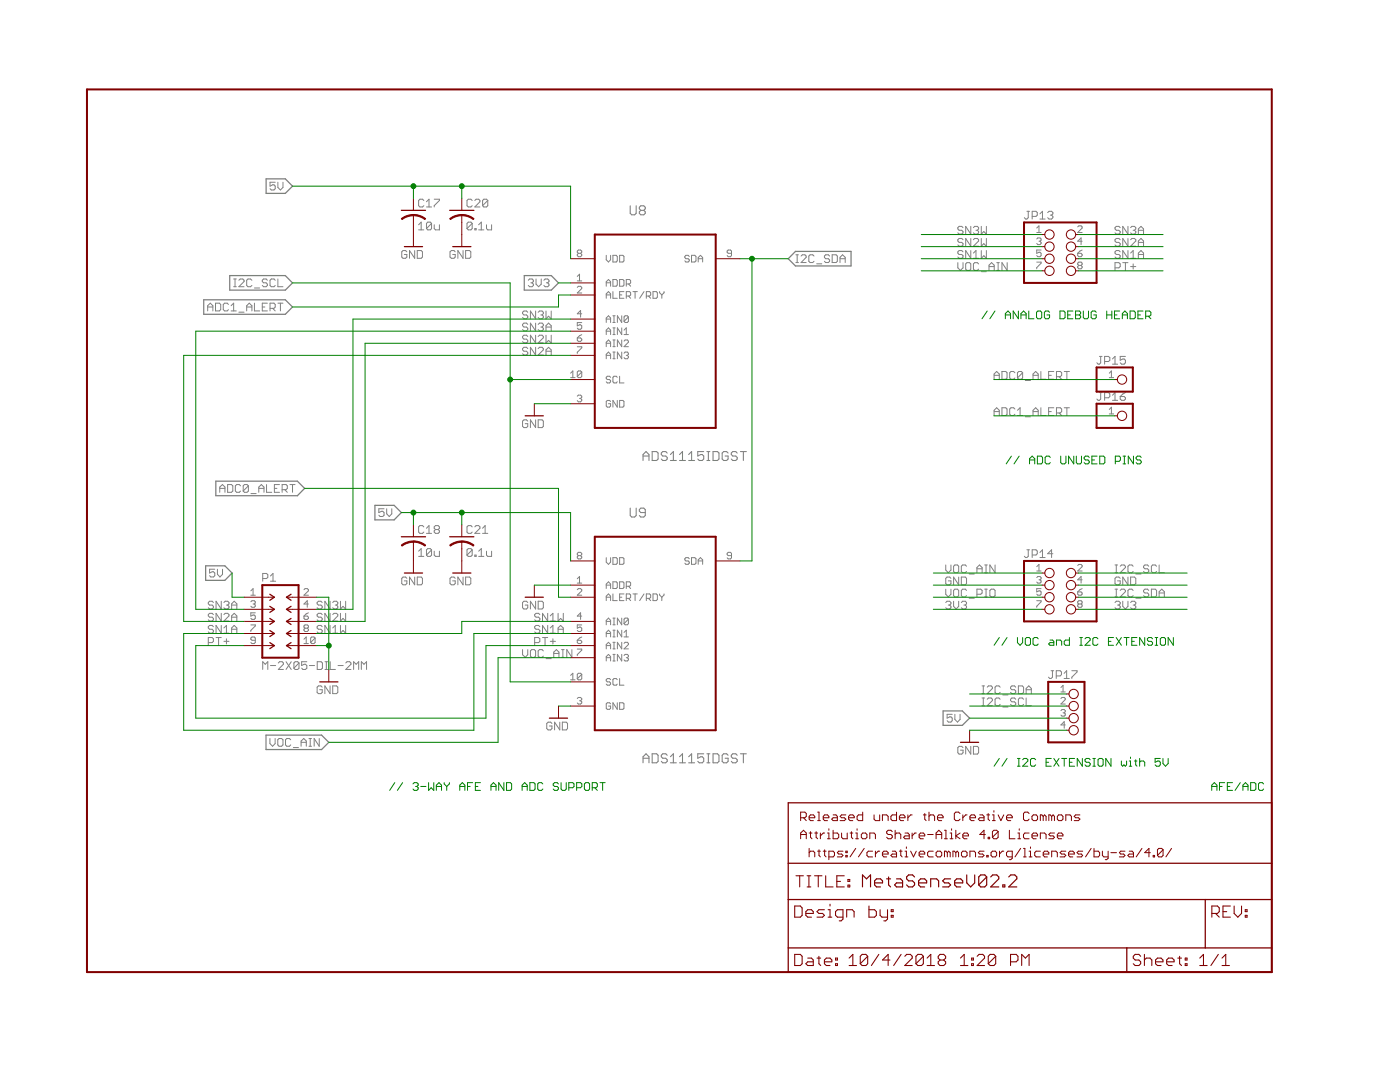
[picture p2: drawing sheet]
<svg xmlns="http://www.w3.org/2000/svg" width="279mm" height="216mm" viewBox="0 0 279 216" stroke-linecap="round" stroke-linejoin="round" font-family="sans-serif">
<g fill="none" stroke="#808080" stroke-width=".21">
<path d="M125.8 41.1v1.5l.3 .3h.6l.3-.3v-1.5M127.9 42l-.3 .3v.3l.3 .3h.6l.3-.3v-.3l-.3-.3M127.9 42l-.3-.3v-.3l.3-.3h.6l.3 .3v.3l-.3 .3M127.9 42h.6M128.3 91.9v-1.2l.6-.6 .6 .6v1.2M128.3 91h1.2M130.2 90.1h.8l.3 .3v1.2l-.3 .3h-.8zM133.2 90.4l-.3-.3h-.6l-.3 .3v.3l.3 .3h.6l.3 .3v.3l-.3 .3h-.6l-.3-.3M133.8 91.9h1.2M133.8 90.7l.6-.6v1.8M135.6 91.9h1.2M135.6 90.7l.6-.6v1.8"/>
<path d="M137.4 91.9h1.2M137.4 90.7l.6-.6v1.8M140.4 90.1h-1.1v.9l.5-.3h.3l.3 .3v.6l-.3 .3h-.5l-.3-.3M141.1 91.9h.6M141.1 90.1h.6M141.4 90.1v1.8M142.3 90.1h.9l.3 .3v1.2l-.3 .3h-.9zM145.3 90.4l-.3-.3h-.6l-.3 .3v1.2l.3 .3h.6l.3-.3v-.6h-.6M147.1 90.4l-.3-.3h-.6l-.3 .3v.3l.3 .3h.6l.3 .3v.3l-.3 .3h-.6l-.3-.3M147.8 90.1h1.1M148.4 90.1v1.8M125.8 101.4v1.5l.3 .3h.6l.3-.3v-1.5"/>
<path d="M128.8 102.3h-.9l-.3-.3v-.3l.3-.3h.6l.3 .3v1.2l-.3 .3h-.6l-.3-.3M128.3 152.2v-1.2l.6-.6 .6 .6v1.2M128.3 151.3h1.2M130.2 150.4h.8l.3 .3v1.2l-.3 .3h-.8zM133.2 150.7l-.3-.3h-.6l-.3 .3v.3l.3 .3h.6l.3 .3v.3l-.3 .3h-.6l-.3-.3M133.8 151l.6-.6v1.8M133.8 152.2h1.2M135.6 151l.6-.6v1.8M135.6 152.2h1.2M137.4 151l.6-.6v1.8M137.4 152.2h1.2M140.4 150.4h-1.1v.9l.5-.3h.3l.3 .3v.6l-.3 .3h-.5l-.3-.3"/>
<path d="M141.1 152.2h.6M141.1 150.4h.6M141.4 150.4v1.8M142.3 150.4h.9l.3 .3v1.2l-.3 .3h-.9zM145.3 150.7l-.3-.3h-.6l-.3 .3v1.2l.3 .3h.6l.3-.3v-.6h-.6M147.1 150.7l-.3-.3h-.6l-.3 .3v.3l.3 .3h.6l.3 .3v.3l-.3 .3h-.6l-.3-.3M147.8 150.4h1.1M148.4 150.4v1.8"/>
</g>
<g fill="none" stroke="#808080" stroke-width=".2">
<path d="M54.9 36.4h-1v.7l.5-.2h.3l.2 .2v.6l-.2 .2h-.6l-.2-.2M55.5 36.4v1l.5 .5 .5-.5v-1M86.7 39.8h1v.2l-1 1v.3M46.6 57.2h.6M46.6 55.7h.6M46.9 55.7v1.5M47.7 55.9l.2-.2h.6l.2 .2v.3l-1 1h1M50.3 55.9l-.3-.2h-.5l-.3 .2v1.1l.3 .2h.5l.3-.2M50.8 57.5h1M53.4 55.9l-.3-.2h-.5l-.3 .2v.3l.3 .2h.5l.3 .3v.3l-.3 .2h-.5l-.3-.2M54.9 55.9l-.2-.2h-.6l-.2 .2v1.1l.2 .2h.6l.2-.2M55.5 55.7v1.5h1"/>
<path d="M81.2 50.2l-.3-.2h-.5l-.2 .2v1.1l.2 .2h.5l.3-.2v-.5h-.5M82.8 50v1.5l-1.1-1.5v1.5M83.3 50h.8l.2 .2v1.1l-.2 .2h-.8zM83.5 44.9l.6-.6v1.6M83.5 45.9h1.1M84.6 40l-.3-.2h-.5l-.3 .2v1l.3 .3h.5l.3-.3M85.1 40.3l.5-.5v1.5M85.1 41.3h1M86.1 44.6l-.2-.3h-.5l-.3 .3v1M86.1 44.6v1l-.2 .3h-.5l-.3-.3M86.1 44.6l-1 1M86.7 44.9v.7l.2 .3h.8v-1"/>
<path d="M90.8 50.2l-.2-.2h-.5l-.3 .2v1.1l.3 .2h.5l.2-.2v-.5h-.5M92.4 50v1.5l-1-1.5v1.5M92.9 50h.8l.3 .2v1.1l-.3 .2h-.8zM94.2 40l-.2-.2h-.5l-.3 .2v1l.3 .3h.5l.2-.3M94.2 44.6l-.2-.3h-.5l-.3 .3v1M94.2 44.6v1l-.2 .3h-.5l-.3-.3M94.2 44.6l-1 1M94.8 45.6h.2v.3h-.2zM94.8 40l.2-.2h.5l.3 .2v.3l-1 1h1M95.5 44.9l.6-.6v1.6M95.5 45.9h1.1M97.1 44.9v.7l.2 .3h.8v-1"/>
<path d="M97.3 40l-.2-.2h-.5l-.3 .2v1M97.3 40v1l-.2 .3h-.5l-.3-.3M97.3 40l-1 1M105.4 55.9l.3-.2h.5l.2 .2v.3l-.2 .2M105.9 56.4h.3M106.2 56.4l.2 .3v.3l-.2 .2h-.5l-.3-.2M107 55.7v1l.5 .5 .5-.5v-1M108.5 55.9l.3-.2h.5l.3 .2v.3l-.3 .2M109.1 56.4h.2M109.3 56.4l.3 .3v.3l-.3 .2h-.5l-.3-.2M115.2 57.3l.2-.2h.5l.2 .2v.3l-.9 .9h.9M115.2 55.2l.5-.5v1.3"/>
<path d="M115.2 56h.9M115.4 50.5l-.2-.2v-.2l.2-.2h.5l.2 .2v.2l-.2 .2M115.4 50.5l-.2 .3 .2 .4h.5l.2-.2-.2-.5M115.4 50.5h.5M121 50.9v.9l.4 .5 .5-.5v-.9M121 57.1v-.9l.4-.4 .5 .4v.9M121 59.5v-.9l.4-.4 .5 .4v.9M121 56.4h.9M121 58.8h.9M122.3 50.9h.7l.2 .3v.8l-.2 .3h-.7zM122.3 55.8h.7l.2 .2v.9l-.2 .2h-.7zM122.3 58.2v1.3h.9"/>
<path d="M123.7 50.9h.6l.2 .3v.8l-.2 .3h-.6zM123.7 55.8h.6l.2 .2v.9l-.2 .2h-.6zM123.7 58.8h.4M124.5 58.2h-.8v1.3h.8M125 56.7h.6l.3-.3v-.4l-.3-.2h-.6v1.3M125 59.1h.6l.3-.3v-.4l-.3-.2h-.6v1.3M125.4 56.7l.5 .4M125.4 59.1l.5 .4M126.3 58.2h.9M126.7 58.2v1.3M128.5 58.2l-.8 1.3M129 59.1h.6l.3-.3v-.4l-.3-.2h-.6v1.3"/>
<path d="M129.4 59.1l.5 .4M130.3 58.2h.7l.2 .2v.9l-.2 .2h-.7zM131.6 58.2v.2l.5 .4M132.1 58.8v.7M132.5 58.2v.2l-.4 .4M137.6 51.2l-.3-.3h-.4l-.2 .5 .2 .2h.4l.3 .2v.2l-.3 .3h-.4l-.2-.3M138 50.9h.7l.2 .3v.8l-.2 .3h-.7zM139.3 51.6h.9M139.3 52.3v-.9l.5-.5 .4 .5v.9M146 50.5h-.7l-.2-.2v-.2l.2-.2h.5l.2 .2v.9l-.2 .2h-.5l-.2-.2M158.8 52.4h.5M158.8 50.8h.5"/>
<path d="M159.1 50.8v1.6M159.9 51.1l.2-.3h.5l.3 .3v.3l-1 1h1M162.5 51.1l-.3-.3h-.5l-.3 .3v1l.3 .3h.5l.3-.3M163 52.6h1M165.6 51.1l-.3-.3h-.5l-.3 .3v.3l.3 .2h.5l.3 .3v.2l-.3 .3h-.5l-.3-.3M166.1 50.8h.8l.2 .3v1l-.2 .3h-.8zM167.6 51.6h1.1M167.6 52.4v-1l.5-.6 .6 .6v1M191.2 52.4v1l.5 .6 .5-.6v-1M192.2 50.2l-.3-.2h-.5l-.2 .2v.3l.2 .3h.5l.3 .2v.3l-.3 .2h-.5l-.2-.2M192.2 45.4l-.3-.2h-.5l-.2 .2v.3l.2 .3h.5l.3 .2v.3l-.3 .2h-.5l-.2-.2M192.2 47.8l-.3-.2h-.5l-.2 .2v.3l.2 .3h.5l.3 .2v.3l-.3 .2h-.5l-.2-.2"/>
<path d="M193 52.4h.5l.2 .3v1l-.2 .3h-.5l-.3-.3v-1zM193.7 45.2v1.5l-1-1.5v1.5M193.7 47.6v1.5l-1-1.5v1.5M193.7 50v1.5l-1-1.5v1.5M194.3 51.5h1M194.3 45.4l.2-.2h.6l.2 .2v.3l-.2 .3M194.3 47.8l.2-.2h.6l.2 .2v.3l-1 1h1M194.3 50.5l.5-.5v1.5M194.8 46h.3M195.1 46l.2 .2v.3l-.2 .2h-.6l-.2-.2M195.3 52.7l-.2-.3h-.6l-.2 .3v1l.2 .3h.6l.2-.3M195.8 45.2v1.5l.5-.5 .5 .5v-1.5"/>
<path d="M195.8 47.6v1.5l.5-.5 .5 .5v-1.5M195.8 50v1.5l.5-.5 .5 .5v-1.5M195.8 54.2h1M197.4 53.2h1M197.4 54v-1.1l.5-.5 .5 .5v1.1M198.9 52.4h.6M198.9 54h.6M199.2 52.4v1.6M201 52.4v1.6l-1-1.6v1.6M204.9 42.2h.6M205.2 42.2v1.2l-.3 .3h-.2l-.3-.3M206 43.2h.8l.2-.3v-.5l-.2-.2h-.8v1.5"/>
<path d="M206.9 52.3h.9v.2l-.9 .9v.2M206.9 47.7l.2-.2h.5l.2 .2v.2l-.2 .2M206.9 45.5l.4-.4v1.3M206.9 46.4h.9M207.3 48.1h.3M207.5 43.7h1.1M207.5 42.7l.5-.5v1.5M207.6 48.1l.2 .3-.2 .4h-.5l-.2-.2M207.8 49.9h-.9v.6l.4-.2 .5 .2v.5l-.2 .2h-.5l-.2-.2M209.1 42.4l.3-.2h.5l.2 .2v.3l-.2 .2M209.6 42.9h.3M209.9 42.9l.2 .3v.2l-.2 .3h-.5l-.3-.3"/>
<path d="M215.1 50.5h.7l.2 .5-.2 .2h-.5l-.2-.2zM215.1 45.3l.2-.2h.5l.2 .2v.2l-.9 .9h.9M215.3 53l-.2-.3v-.2l.2-.2h.5l.2 .2v.2l-.2 .3M215.3 53l-.2 .2 .2 .4h.5l.2-.2-.2-.4M215.3 53h.5M216 48.1h-.9l.7-.6v1.3M216 49.9l-.9 .6M222.5 53.4h.8l.3-.2v-.5l-.3-.3h-.8v1.6M223.6 50.2l-.3-.2h-.5l-.3 .2v.3l.3 .3h.5l.3 .2v.3l-.3 .2h-.5l-.3-.2M223.6 45.4l-.3-.2h-.5l-.3 .2v.3l.3 .3h.5l.3 .2v.3l-.3 .2h-.5l-.3-.2M223.6 47.8l-.3-.2h-.5l-.3 .2v.3l.3 .3h.5l.3 .2v.3l-.3 .2h-.5l-.3-.2M224.1 52.4h1"/>
<path d="M224.6 52.4v1.6M225.1 45.2v1.5l-1-1.5v1.5M225.1 47.6v1.5l-1-1.5v1.5M225.1 50v1.5l-1-1.5v1.5M225.6 51.5h1.1M225.6 45.4l.3-.2h.5l.3 .2v.3l-.3 .3M225.6 47.8l.3-.2h.5l.3 .2v.3l-1.1 1h1.1M225.6 53.2h1.1M225.6 50.5l.5-.5v1.5M226.1 52.7v1M226.1 46h.3M226.4 46l.3 .2v.3l-.3 .2h-.5l-.3-.2"/>
<path d="M227.2 50.8h1M227.2 46.7v-1l.5-.5 .5 .5v1M227.2 49.1v-1l.5-.5 .5 .5v1M227.2 51.5v-1l.5-.5 .5 .5v1M227.2 46h1M227.2 48.4h1M41.4 62v-1l.6-.5 .5 .5v1M41.4 61.3h1.1M43 60.5h.8l.2 .2v1.1l-.2 .2h-.8zM45.6 60.7l-.3-.2h-.5l-.2 .2v1.1l.2 .2h.5l.3-.2M46.1 62h1.1M46.1 61l.5-.5v1.5"/>
<path d="M47.7 62.3h1M49.2 62v-1l.5-.5 .6 .5v1M49.2 61.3h1.1M50.8 60.5v1.5h1M52.3 61.3h.6M53.4 60.5h-1.1v1.5h1.1M53.9 61.5h.8l.2-.2v-.6l-.2-.2h-.8v1.5M54.4 61.5l.5 .5M55.5 60.5h1M56 60.5v1.5M105.3 62.3l-.2-.2h-.5l-.3 .2v.3l.3 .2h.5l.2 .3v.3l-.2 .2h-.5l-.3-.2M105.3 64.7l-.2-.2h-.5l-.3 .2v.3l.3 .3h.5l.2 .2v.3l-.2 .2h-.5l-.3-.2"/>
<path d="M105.3 67.1l-.2-.2h-.5l-.3 .2v.3l.3 .3h.5l.2 .2v.3l-.2 .2h-.5l-.3-.2M105.3 69.6l-.2-.3h-.5l-.3 .3v.2l.3 .3h.5l.2 .2v.3l-.2 .2h-.5l-.3-.2M106.9 62.1v1.5l-1-1.5v1.5M106.9 64.5v1.5l-1-1.5v1.5M106.9 66.9v1.5l-1-1.5v1.5M106.9 69.3v1.5l-1-1.5v1.5M107.4 62.3l.3-.2h.5l.2 .2v.3l-.2 .2M107.4 64.7l.3-.2h.5l.2 .2v.3l-.2 .3M107.4 67.1l.3-.2h.5l.2 .2v.3l-1 1h1M107.4 69.6l.3-.3h.5l.2 .3v.2l-1 1h1M107.9 65.3h.3M107.9 62.8h.3"/>
<path d="M108.2 62.8l.2 .3v.3l-.2 .2h-.5l-.3-.2M108.2 65.3l.2 .2v.3l-.2 .2h-.5l-.3-.2M109 62.1v1.5l.5-.5 .5 .5v-1.5M109 65.3h1M109 66v-1l.5-.5 .5 .5v1M109 66.9v1.5l.5-.5 .5 .5v-1.5M109 70.8v-1l.5-.5 .5 .5v1M109 70.1h1M113.9 74.5l.4-.5v1.4M113.9 75.4h.9M115.2 69.2h.9v.2l-.9 .9v.2M115.2 67.4h.7l.2 .5-.2 .2h-.5l-.2-.2z"/>
<path d="M115.2 79.1l.2-.3h.5l.2 .3v.2l-.2 .2M115.7 79.5h.2M115.9 79.5l.2 .2-.2 .5h-.5l-.2-.3M116.1 74.2l-.9 .9M116.1 64.4h-.9v.6l.5-.2 .4 .2v.5l-.2 .2h-.5l-.2-.2M116.1 74.2v.9l-.2 .3h-.5l-.2-.3M116.1 74.2l-.2-.2h-.5l-.2 .2v.9M116.1 62.6h-.9l.7-.6v1.3M116.1 66.8l-.9 .6M121 64.3v-.8l.4-.5 .5 .5v.8M121 66.8v-.9l.4-.5 .5 .5v.9M121 69.2v-.9l.4-.5 .5 .5v.9"/>
<path d="M121 71.6v-.9l.4-.4 .5 .4v.9M121 63.7h.9M121 66.1h.9M121 68.5h.9M121 70.9h.9M121.9 75.3l-.3-.2h-.4l-.2 .2v.2l.2 .2h.4l.3 .3-.3 .4h-.4l-.2-.2M122.3 64.3h.5M122.3 63h.5M122.3 66.8h.5M122.3 65.4h.5M122.3 69.2h.5M122.3 67.8h.5"/>
<path d="M122.3 71.6h.5M122.3 70.3h.5M122.5 63v1.3M122.5 65.4v1.4M122.5 67.8v1.4M122.5 70.3v1.3M123.2 75.3l-.2-.2h-.5l-.2 .2v.9l.2 .2h.5l.2-.2M123.2 79.9v1.3l-.9-1.3v1.3M123.7 75.1v1.3h.8M123.7 79.9h.6l.2 .2v.9l-.2 .2h-.6zM124.1 63v1.3l-.9-1.3v1.3M124.1 65.4v1.4l-.9-1.4v1.4"/>
<path d="M124.1 67.8v1.4l-.9-1.4v1.4M124.1 70.3v1.3l-.9-1.3v1.3M124.5 65.9l.5-.5v1.4M124.5 68.1l.3-.3h.4l.2 .3v.2l-.9 .9h.9M124.5 70.5l.3-.2h.4l.2 .2-.2 .4M124.5 66.8h.9M125 70.9h.2M125.2 70.9l.2 .2-.2 .5h-.4l-.3-.2M125.4 63.2l-.2-.2h-.4l-.3 .2v.9M125.4 63.2v.9l-.2 .2h-.4l-.3-.2M125.4 63.2l-.9 .9M198.4 75.7v-1.1l.5-.5 .5 .5v1.1"/>
<path d="M198.4 74.9h1M200 74.1h.7l.3 .3v1l-.3 .3h-.7zM202.5 74.4l-.2-.3h-.5l-.3 .3v1l.3 .3h.5l.2-.3M204.1 74.4v1l-.3 .3h-.5l-.2-.3M204.1 74.4l-.3-.3h-.5l-.2 .3v1M204.1 74.4l-1 1M204.6 75.9h1.1M206.2 74.9h1M206.2 75.7v-1.1l.5-.5 .5 .5v1.1M207.7 74.1v1.6h1.1M209.3 74.9h.5M210.3 74.1h-1v1.6h1"/>
<path d="M210.8 75.2h.8l.3-.3v-.5l-.3-.3h-.8v1.6M211.3 75.2l.6 .5M212.4 74.1h1M212.9 74.1v1.6M219.4 71.1h.5M219.4 78.3h.5M219.7 71.1v1.3l-.3 .3h-.2l-.3-.3M219.7 78.3v1.3l-.3 .3h-.2l-.3-.3M220.5 72.1h.7l.3-.2v-.5l-.3-.3h-.7v1.6M220.5 79.4h.7l.3-.3v-.5l-.3-.3h-.7v1.6M221.4 75.4h.8M221.4 74.5l.4-.5v1.4"/>
<path d="M222 72.7h1.1M222 71.6l.5-.5v1.6M222 78.9l.5-.6v1.6M222 79.9h1.1M223.6 79.1h.7l.3 .3v.2l-.3 .3h-.5l-.2-.3zM224.6 71.1h-1v.8l.5-.3h.2l.3 .3v.5l-.3 .3h-.5l-.2-.3M224.6 78.3l-1 .8M43.9 98.2v-1l.5-.5 .5 .5v1M43.9 97.5h1M45.4 96.7h.8l.3 .2v1.1l-.3 .2h-.8zM48 96.9l-.2-.2h-.6l-.2 .2v1.1l.2 .2h.6l.2-.2M49.6 96.9v1.1l-.3 .2h-.5l-.3-.2"/>
<path d="M49.6 96.9l-.3-.2h-.5l-.3 .2v1.1M49.6 96.9l-1.1 1.1M50.1 98.5h1M51.6 97.5h1.1M51.6 98.2v-1l.6-.5 .5 .5v1M53.2 96.7v1.5h1M54.8 97.5h.5M55.8 96.7h-1v1.5h1M56.3 97.7h.8l.2-.2v-.6l-.2-.2h-.8v1.5M56.8 97.7l.5 .5M57.9 96.7h1M58.4 96.7v1.5"/>
<path d="M105.3 84l-.2-.2h-.5l-.3 .2v1.1l.3 .2h.5l.2-.2v-.6h-.5M106.9 83.8v1.5l-1-1.5v1.5M107.4 83.8h.8l.2 .2v1.1l-.2 .2h-.8zM121.9 80.1l-.3-.2h-.4l-.2 .2v.9l.2 .2h.4l.3-.2v-.4h-.5M198.4 82.9v-1l.5-.5 .5 .5v1M198.4 82.1h1M200 81.4h.7l.3 .2v1.1l-.3 .2h-.7zM202.5 81.6l-.2-.2h-.5l-.3 .2v1.1l.3 .2h.5l.2-.2M203.1 82.9h1M203.1 81.9l.5-.5v1.5M204.6 83.2h1.1M206.2 82.9v-1l.5-.5 .5 .5v1"/>
<path d="M206.2 82.1h1M207.7 81.4v1.5h1.1M209.3 82.1h.5M210.3 81.4h-1v1.5h1M210.8 82.4h.8l.3-.3v-.5l-.3-.2h-.8v1.5M211.3 82.4l.6 .5M212.4 81.4h1M212.9 81.4v1.5M221.4 81.7l.4-.4v1.3M221.4 82.6h.8M42.9 113.6h-1.1v.7l.6-.2h.2l.3 .2v.6l-.3 .2h-.5l-.3-.2M43.4 113.6v1l.5 .5 .5-.5v-1"/>
<path d="M44.2 120v1.5l-1.1-1.5v1.5M50.1 118.8h.8M50.1 117.9l.4-.4v1.3M52.4 115.4h.8l.2-.2v-.5l-.2-.3h-.8v1.6M54 114.9l.5-.5v1.6M54 116h1M60.7 117.7l.2-.2h.4l.3 .2v.2l-.9 .9h.9M65.9 120v1.5l-1.1-1.5v1.5M67.9 120v1.5l.6-.5 .5 .5v-1.5M76.6 101.5h-1v.8l.5-.3h.3l.2 .3v.5l-.2 .3h-.5l-.3-.3M77.2 101.5v1l.5 .6 .5-.6v-1M81.2 115.4l-.3-.3h-.5l-.2 .3v1l.2 .3h.5l.3-.3v-.5h-.5"/>
<path d="M82.8 115.1v1.6l-1.1-1.6v1.6M83.3 115.1h.8l.2 .3v1l-.2 .3h-.8zM83.5 110l.6-.5v1.5M83.5 111h1.1M84.6 105.1l-.3-.2h-.5l-.3 .2v1.1l.3 .2h.5l.3-.2M85.1 106.4h1M85.1 105.4l.5-.5v1.5M86.1 109.7v1.1l-.2 .2h-.5l-.3-.2M86.1 109.7l-.2-.2h-.5l-.3 .2v1.1M86.1 109.7l-1 1.1M86.7 110v.8l.2 .2h.8v-1M86.9 105.7l-.2-.3v-.3l.2-.2h.5l.3 .2v.3l-.3 .3"/>
<path d="M86.9 105.7l-.2 .2v.3l.2 .2h.5l.3-.2v-.3l-.3-.2M86.9 105.7h.5M90.8 115.4l-.2-.3h-.5l-.3 .3v1l.3 .3h.5l.2-.3v-.5h-.5M92.4 115.1v1.6l-1-1.6v1.6M92.9 115.1h.8l.3 .3v1l-.3 .3h-.8zM94.2 109.7v1.1l-.2 .2h-.5l-.3-.2M94.2 109.7l-.2-.2h-.5l-.3 .2v1.1M94.2 105.1l-.2-.2h-.5l-.3 .2v1.1l.3 .2h.5l.2-.2M94.2 109.7l-1 1.1M94.8 110.8h.2v.2h-.2zM94.8 105.1l.2-.2h.5l.3 .2v.3l-1 1h1M95.5 111h1.1"/>
<path d="M95.5 110l.6-.5v1.5M96.3 106.4h1M96.3 105.4l.5-.5v1.5M97.1 110v.8l.2 .2h.8v-1M106.9 120v1.5l-1-1.5v1.5M107.4 120h.8l.2 .2v1.1l-.2 .2h-.8zM115.2 117.7l.2-.2h.5l.2 .2v.2l-.9 .9h.9M115.2 115.5l.5-.5v1.4M115.2 116.4h.9M115.4 110.9l-.2-.2v-.3l.2-.2h.5l.2 .2v.3l-.2 .2M115.4 110.9l-.2 .2 .2 .4h.5l.2-.2-.2-.4M115.4 110.9h.5"/>
<path d="M121 111.3v.9l.4 .4 .5-.4v-.9M121 117.4v-.9l.4-.4 .5 .4v.9M121 119.8v-.8l.4-.5 .5 .5v.8M121 116.8h.9M121 119.2h.9M122.3 111.3h.7l.2 .2v.9l-.2 .2h-.7zM122.3 116.1h.7l.2 .2v.9l-.2 .2h-.7zM122.3 118.5v1.3h.9M123.7 111.3h.6l.2 .2v.9l-.2 .2h-.6zM123.7 116.1h.6l.2 .2v.9l-.2 .2h-.6zM123.7 119.2h.4M124.5 118.5h-.8v1.3h.8"/>
<path d="M125 117h.6l.3-.2v-.5l-.3-.2h-.6v1.3M125 119.4h.6l.3-.2v-.5l-.3-.2h-.6v1.3M125.4 117l.5 .4M125.4 119.4l.5 .4M126.3 118.5h.9M126.7 118.5v1.3M128.5 118.5l-.8 1.3M129 119.4h.6l.3-.2v-.5l-.3-.2h-.6v1.3M129.4 119.4l.5 .4M130.3 118.5h.7l.2 .2v.9l-.2 .2h-.7zM131.6 118.5v.2l.5 .5M132.1 119.2v.6"/>
<path d="M132.5 118.5v.2l-.4 .5M137.6 111.5l-.3-.2h-.4l-.2 .2v.2l.2 .2h.4l.3 .3-.3 .4h-.4l-.2-.2M138 111.3h.7l.2 .2v.9l-.2 .2h-.7zM139.3 112.6v-.9l.5-.4 .4 .4v.9M139.3 111.9h.9M146 110.9h-.7l-.2-.2v-.3l.2-.2h.5l.2 .2v.9l-.2 .2h-.5l-.2-.2M188.7 112.7v1l.6 .6 .5-.6v-1M188.7 117.6v1l.6 .5 .5-.5v-1M189.8 115.4l-.3-.3h-.5l-.3 .3v1l.3 .3h.5l.3-.3v-.5h-.5M190.3 120v1l.5 .5 .5-.5v-1M190.6 112.7h.5l.2 .3v1l-.2 .3h-.5l-.3-.3v-1zM190.6 117.6h.5l.2 .2v1.1l-.2 .2h-.5l-.3-.2v-1.1z"/>
<path d="M191.3 115.1v1.6l-1-1.6v1.6M191.9 115.1h.7l.3 .3v1l-.3 .3h-.7zM192.9 113l-.3-.3h-.5l-.2 .3v1l.2 .3h.5l.3-.3M192.9 117.8l-.3-.2h-.5l-.2 .2v1.1l.2 .2h.5l.3-.2M193.4 114.5h1M193.4 119.4h1M195 113.5h1M195 118.6h.7l.3-.3v-.5l-.3-.2h-.7v1.5M195 114.3v-1.1l.5-.5 .5 .5v1.1M196.5 114.3h.5M196.5 112.7h.5M196.5 119.1h.5"/>
<path d="M196.5 117.6h.5M196.8 112.7v1.6M196.8 117.6v1.5M197.5 117.8l.3-.2h.5l.3 .2v1.1l-.3 .2h-.5l-.3-.2zM198.6 112.7v1.6l-1.1-1.6v1.6M204.9 109.7h.6M205.2 109.7v1.3l-.3 .3h-.2l-.3-.3M206 110.7h.8l.2-.2v-.5l-.2-.3h-.8v1.6M206.9 119.9h.9v.2l-.9 .9v.2M206.9 113.1l.4-.5v1.3M206.9 115.3l.2-.3h.5l.2 .3v.2l-.2 .2M206.9 113.9h.9"/>
<path d="M207.3 115.7h.3M207.5 111.3h1.1M207.5 110.2l.5-.5v1.6M207.6 115.7l.2 .2v.2l-.2 .3h-.5l-.2-.3M207.8 117.5h-.9v.6l.4-.2 .5 .2v.5l-.2 .2h-.5l-.2-.2M210.1 110.5h-1l.8-.8v1.6M215.1 112.8l.2-.2h.5l.2 .2v.3l-.9 .8h.9M215.1 118.1h.7l.2 .2v.3l-.2 .2h-.5l-.2-.2zM216 115.7h-.9l.7-.7v1.4M216 117.5l-.9 .6M222.5 114.3h.5M222.5 112.7h.5"/>
<path d="M222.5 119.1h.5M222.5 117.6h.5M222.8 112.7v1.6M222.8 117.6v1.5M223.6 115.4l-.3-.3h-.5l-.3 .3v1l.3 .3h.5l.3-.3v-.5h-.6M223.6 113l.2-.3h.5l.3 .3v.2l-1 1.1h1M223.6 117.8l.2-.2h.5l.3 .2v.3l-1 1h1M224.1 120v1l.5 .5 .5-.5v-1M225.1 115.1v1.6l-1-1.6v1.6M225.6 115.1h.8l.3 .3v1l-.3 .3h-.8zM226.1 113l-.2-.3h-.5l-.3 .3v1l.3 .3h.5l.2-.3M226.1 117.8l-.2-.2h-.5l-.3 .2v1.1l.3 .2h.5l.2-.2"/>
<path d="M226.7 114.5h1M226.7 119.4h1M229.3 113l-.3-.3h-.5l-.3 .3v.2l.3 .3h.5l.3 .2v.3l-.3 .3h-.5l-.3-.3M229.3 117.8l-.3-.2h-.5l-.3 .2v.3l.3 .2h.5l.3 .3v.3l-.3 .2h-.5l-.3-.2M229.8 117.6h.7l.3 .2v1.1l-.3 .2h-.7zM230.8 113l-.3-.3h-.5l-.2 .3v1l.2 .3h.5l.3-.3M231.3 112.7v1.6h1.1M231.3 119.1v-1l.6-.5 .5 .5v1M231.3 118.3h1.1M41.6 128.2h.7l.3-.2v-.5l-.3-.3h-.7v1.6M42.6 120.2l-.3-.2h-.5l-.2 .2v.3l.2 .2h.5l.3 .3v.3l-.3 .2h-.5l-.2-.2M42.6 125.1l-.3-.3h-.5l-.2 .3v.2l.2 .3h.5l.3 .2v.3l-.3 .2h-.5l-.2-.2"/>
<path d="M42.6 122.6l-.3-.2h-.5l-.2 .2v.3l.2 .2h.5l.3 .3v.3l-.3 .2h-.5l-.2-.2M43.1 127.2h1.1M43.6 127.2v1.6M44.2 122.4v1.5l-1.1-1.5v1.5M44.2 124.8v1.5l-1.1-1.5v1.5M44.7 120.2l.2-.2h.5l.3 .2v.3l-.3 .2M44.7 126.3h1M44.7 122.6l.2-.2h.5l.3 .2v.3l-1 1h1M44.7 128h1M44.7 125.3l.5-.5v1.5M45.2 120.7h.2M45.2 127.5v1"/>
<path d="M45.4 120.7l.3 .3v.3l-.3 .2h-.5l-.2-.2M46.2 120.7h1.1M46.2 125.6h1.1M46.2 123.1h1.1M46.2 121.5v-1l.5-.5 .6 .5v1M46.2 123.9v-1l.5-.5 .6 .5v1M46.2 126.3v-1l.5-.5 .6 .5v1M50.1 120.1l.2-.2h.4l.2 .2v.2l-.2 .2M50.1 124.7h.8v.2l-.8 .9v.2M50.5 120.5h.2M50.7 120.5l.2 .2v.3l-.2 .2h-.4l-.2-.2M50.9 127.8h-.6l-.2-.2v-.3l.2-.2h.4l.2 .2v.9l-.2 .2h-.4l-.2-.2"/>
<path d="M50.9 122.3h-.8v.6l.4-.2h.2l.2 .2v.5l-.2 .2h-.4l-.2-.2M52.4 133.6v-1.6l.5 .5 .5-.5v1.6M54 132.8h1M55.5 132.3l.3-.3h.5l.3 .3v.2l-1.1 1.1h1.1M57.1 132l1 1.6M58.1 132l-1 1.6M59.7 132.3v1l-.3 .3h-.5l-.2-.3M59.7 132.3l-.3-.3h-.5l-.2 .3v1M59.7 132.3l-1 1M60.7 122.9h.6l.3 .2v.3l-.3 .2h-.4l-.2-.2zM60.7 128.4h.9M60.7 127.6l.4-.5v1.3"/>
<path d="M60.9 125.3l-.2-.2v-.2l.2-.2h.4l.3 .2v.2l-.3 .2M60.9 125.3l-.2 .3v.2l.2 .2h.4l.3-.2v-.2l-.3-.3M60.9 125.3h.4M61.2 132h-1v.8l.5-.3h.3l.2 .3v.5l-.2 .3h-.5l-.3-.3M61.6 120.5h-.9l.6-.6v1.3M61.6 122.3l-.9 .6M61.7 132.8h1.1M62.9 127.3l-.2-.2h-.5l-.2 .2v.9M62.9 127.3v.9l-.2 .2h-.5l-.2-.2M62.9 127.3l-.9 .9M63.3 132h.8l.2 .3v1l-.2 .3h-.8zM64.3 120.2l-.2-.2h-.6l-.2 .2v.3l.2 .2h.6l.2 .3v.3l-.2 .2h-.6l-.2-.2"/>
<path d="M64.3 125.1l-.2-.3h-.6l-.2 .3v.2l.2 .3h.6l.2 .2v.3l-.2 .2h-.6l-.2-.2M64.3 137.1l-.2-.2h-.6l-.2 .2v1.1l.2 .2h.6l.2-.2v-.6h-.5M64.3 122.6l-.2-.2h-.6l-.2 .2v.3l.2 .2h.6l.2 .3v.3l-.2 .2h-.6l-.2-.2M64.9 133.6h.5M64.9 132h.5M65.1 132v1.6M65.9 122.4v1.5l-1.1-1.5v1.5M65.9 124.8v1.5l-1.1-1.5v1.5M65.9 136.9v1.5l-1.1-1.5v1.5M65.9 132v1.6h1M66.4 120.2l.3-.2h.5l.2 .2v.3l-.2 .2M66.4 136.9h.8l.2 .2v1.1l-.2 .2h-.8z"/>
<path d="M66.4 122.6l.3-.2h.5l.2 .2v.3l-1 1h1M66.4 125.3l.5-.5v1.5M66.4 126.3h1M66.9 120.7h.3M67.2 120.7l.2 .3v.3l-.2 .2h-.5l-.3-.2M67.5 132.8h1M67.9 122.4v1.5l.6-.5 .5 .5v-1.5M67.9 124.8v1.5l.6-.5 .5 .5v-1.5M69 132.3l.3-.3h.5l.2 .3v.2l-1 1.1h1M70.6 133.6v-1.6l.5 .5 .5-.5v1.6M72.1 133.6v-1.6l.5 .5 .6-.5v1.6M104.3 129.6v1l.5 .6 .5-.6v-1"/>
<path d="M105.3 120.2l-.2-.2h-.5l-.3 .2v1.1l.3 .2h.5l.2-.2v-.6h-.5M106.1 129.6h.5l.3 .3v1l-.3 .3h-.5l-.2-.3v-1zM106.7 128.2h.8l.2-.2v-.5l-.2-.3h-.8v1.6M107.7 122.6l-.2-.2h-.5l-.3 .2v.3l.3 .2h.5l.2 .3v.3l-.2 .2h-.5l-.3-.2M107.7 125.1l-.2-.3h-.5l-.3 .3v.2l.3 .3h.5l.2 .2v.3l-.2 .2h-.5l-.3-.2M108.3 127.2h1M108.4 129.9l-.2-.3h-.5l-.3 .3v1l.3 .3h.5l.2-.3M108.8 127.2v1.6M109 131.4h1M109.3 122.4v1.5l-1-1.5v1.5M109.3 124.8v1.5l-1-1.5v1.5M109.8 126.3h1"/>
<path d="M109.8 123.9h1M109.8 122.9l.5-.5v1.5M109.8 125.3l.5-.5v1.5M109.8 128h1M110.3 127.5v1M110.5 131.2v-1.1l.5-.5 .5 .5v1.1M110.5 130.4h1M111.4 125.6h1M111.4 122.4v1.5l.5-.5 .5 .5v-1.5M111.4 126.3v-1l.5-.5 .5 .5v1M112.1 129.6h.5M112.1 131.2h.5"/>
<path d="M112.3 129.6v1.6M113.9 134.8l.4-.5v1.4M113.9 135.7h.9M114.1 129.6v1.6l-1-1.6v1.6M115.2 127.8h.7l.2 .2v.2l-.2 .2h-.5l-.2-.2zM115.2 129.5h.9v.2l-.9 .9v.2M115.2 139.4l.2-.2h.5l.2 .2-.2 .4M115.7 139.8h.2M115.9 139.8l.2 .2v.3l-.2 .2h-.5l-.2-.2M116.1 124.7h-.9v.6l.5-.2 .4 .2v.5l-.2 .2h-.5l-.2-.2M116.1 134.6v.8l-.2 .3h-.5l-.2-.3M116.1 134.6l-.2-.3h-.5l-.2 .3v.8"/>
<path d="M116.1 122.9h-.9l.7-.6v1.3M116.1 127.1l-.9 .7M116.1 134.6l-.9 .8M121 124.7v-.9l.4-.5 .5 .5v.9M121 127.1v-.9l.4-.4 .5 .4v.9M121 129.5v-.9l.4-.4 .5 .4v.9M121 131.9v-.9l.4-.4 .5 .4v.9M121 124h.9M121 126.4h.9M121 128.8h.9M121 131.2h.9M121.9 135.6l-.3-.2h-.4l-.2 .2v.2l.2 .3h.4l.3 .2-.3 .4h-.4l-.2-.2"/>
<path d="M122.3 124.7h.5M122.3 123.3h.5M122.3 127.1h.5M122.3 125.8h.5M122.3 129.5h.5M122.3 128.2h.5M122.3 131.9h.5M122.3 130.6h.5M122.5 123.3v1.4M122.5 125.8v1.3M122.5 128.2v1.3M122.5 130.6v1.3"/>
<path d="M123.2 135.6l-.2-.2h-.5l-.2 .2v.9l.2 .2h.5l.2-.2M123.7 135.4v1.3h.8M124.1 123.3v1.4l-.9-1.4v1.4M124.1 125.8v1.3l-.9-1.3v1.3M124.1 128.2v1.3l-.9-1.3v1.3M124.1 130.6v1.3l-.9-1.3v1.3M124.5 126.2l.5-.4v1.3M124.5 128.4l.3-.2h.4l.2 .2v.2l-.9 .9h.9M124.5 130.8l.3-.2h.4l.2 .2v.2l-.2 .2M124.5 127.1h.9M125 131.2h.2M125.2 131.2l.2 .3-.2 .4h-.4l-.3-.2"/>
<path d="M125.4 123.5l-.2-.2h-.4l-.3 .2v.9M125.4 123.5v.9l-.2 .3h-.4l-.3-.3M125.4 123.5l-.9 .9M188.7 120.2l.3-.2h.5l.3 .2v.3l-.3 .2M189.3 120.7h.2M189.5 120.7l.3 .3v.3l-.3 .2h-.5l-.3-.2M191.9 120.2l.2-.2h.5l.3 .2v.3l-.3 .2M192.4 120.7h.2M192.6 120.7l.3 .3v.3l-.3 .2h-.5l-.2-.2M196 136.9h.5M196 138.4h.5M196 139.3h.5"/>
<path d="M196.2 136.9v1.5M196.2 139.3v1.5M197 137.1l.3-.2h.5l.3 .2v.3l-1.1 1h1.1M197 139.5l.3-.2h.5l.3 .2v.3l-1.1 1h1.1M199.6 137.1l-.3-.2h-.5l-.2 .2v1.1l.2 .2h.5l.3-.2M199.6 139.5l-.3-.2h-.5l-.2 .2v1l.2 .3h.5l.3-.3M200.1 138.7h1.1M202.7 137.1l-.2-.2h-.5l-.3 .2v.3l.3 .2h.5l.2 .3v.3l-.2 .2h-.5l-.3-.2M202.7 139.5l-.2-.2h-.5l-.3 .2v.3l.3 .2h.5l.2 .3v.2l-.2 .3h-.5l-.3-.3M203.2 136.9h.8l.3 .2v1.1l-.3 .2h-.8zM204.3 139.5l-.3-.2h-.5l-.3 .2v1l.3 .3h.5l.3-.3M204.8 137.6h1"/>
<path d="M204.8 139.3v1.5h1M204.8 138.4v-1l.5-.5 .5 .5v1M209.8 133.8h.5M210 133.8v1.3l-.2 .3h-.3l-.2-.3M210.8 134.9h.8l.2-.3v-.5l-.2-.3h-.8v1.6M211.7 139.4l.2-.2h.5l.2 .2v.2l-.9 .9h.9M211.7 137.2l.5-.4v1.3M211.7 138.1h.9M212.4 135.4h1M212.4 134.4l.5-.6v1.6M213.9 133.8h1v.3l-1 1v.3M215.3 120.5l-.2-.2v-.2l.2-.2h.5l.2 .2v.2l-.2 .2"/>
<path d="M215.3 120.5h.5M215.3 120.5l-.2 .2v.3l.2 .2h.5l.2-.2v-.3l-.2-.2M222.5 120.2l.3-.2h.5l.3 .2v.3l-.3 .2M223 120.7h.3M223.3 120.7l.3 .3v.3l-.3 .2h-.5l-.3-.2M225.6 120.2l.3-.2h.5l.3 .2v.3l-.3 .2M226.1 120.7h.3M226.4 120.7l.3 .3v.3l-.3 .2h-.5l-.3-.2M53.9 147.4v1l.5 .5 .5-.5v-1M55.4 147.6l.3-.2h.5l.3 .2v1l-.3 .3h-.5l-.3-.3zM58 147.6l-.2-.2h-.6l-.2 .2v1l.2 .3h.6l.2-.3M58.5 149.2h1.1"/>
<path d="M60.1 148.9v-1l.5-.5 .5 .5v1M60.1 148.1h1M61.7 148.9h.5M61.7 147.4h.5M61.9 147.4v1.5M63.7 147.4v1.5l-1-1.5v1.5M110.2 144.4l-.3-.3h-.5l-.3 .3v1l.3 .2h.5l.3-.2v-.5h-.6M111.7 144.1v1.5l-1-1.5v1.5M112.2 144.1h.8l.3 .3v1l-.3 .2h-.8zM121.9 140.4l-.3-.2h-.4l-.2 .2v.9l.2 .2h.4l.3-.2v-.4h-.5M123.2 140.2v1.3l-.9-1.3v1.3M123.7 140.2h.6l.2 .2v.9l-.2 .2h-.6z"/>
<path d="M190 142.5h-1v.8l.5-.3h.3l.2 .3v.5l-.2 .3h-.5l-.3-.3M190.6 142.5v1.1l.5 .5 .5-.5v-1.1M192.2 149.2l-.3-.3h-.5l-.2 .3v1l.2 .3h.5l.3-.3v-.5h-.5M193.7 148.9v1.6l-1-1.6v1.6M194.3 148.9h.8l.2 .3v1l-.2 .3h-.8zM196 140.8h.5M200.1 141.1h1.1M211.7 141.8l.2-.2h.5l.2 .2-.2 .4M212.2 142.2h.2M212.4 142.2l.2 .3v.2l-.2 .2h-.5l-.2-.2M212.6 144.7h-.9l.7-.7v1.3"/>
</g>
<path d="M53.1 35.7h3.8l1.5 1.4-1.5 1.5h-3.8zM40.7 59.8h16.2l1.5 1.5-1.5 1.4h-16.2zM45.8 55h11.1l1.5 1.5-1.5 1.4h-11.1zM104.6 55h5.4l1.5 1.5-1.5 1.4h-5.4zM158.7 50.2h11.1v2.9h-11.1l-1.4-1.5zM43.1 96h16.3l1.4 1.5-1.4 1.4h-16.3zM41 112.9h3.9l1.4 1.4-1.4 1.5h-3.9zM74.8 100.8h3.9l1.4 1.5-1.4 1.4h-3.9zM53.1 146.7h11.1l1.4 1.4-1.4 1.5h-11.1zM188.2 141.9h3.8l1.5 1.4-1.5 1.4h-3.8z" fill="none" stroke="#808080" stroke-width=".25"/>
<path d="M17.4 17.8h236.4v176.2h-236.4zM118.7 46.8h24.1v38.6h-24.1zM204.4 44.4h14.4v12.1h-14.4zM218.8 73.3h7.3v4.8h-7.3zM218.8 80.6h7.3v4.8h-7.3zM52.3 116.8h7.3v14.4h-7.3zM118.7 107.1h24.1v38.6h-24.1zM204.4 111.9h14.4v12.1h-14.4zM209.2 136.1h7.2v12h-7.2z" fill="none" stroke="#800000" stroke-width=".4"/>
<g fill="none" stroke="#800000" stroke-width=".25">
<path d="M80.1 42h4.8M80.7 49.2h3.6M89.7 42h4.9M90.4 49.2h3.6M104.8 83h3.6M53.8 118.6l1 .6-1 .6M58.1 118.6l-.9 .6 .9 .6M80.1 107.1h4.8M80.7 114.3h3.6M89.7 107.1h4.9M90.4 114.3h3.6M104.8 119.2h3.6"/>
<path d="M53.8 121l1 .6-1 .6M53.8 123.4l1 .6-1 .6M53.8 125.8l1 .6-1 .6M53.8 128.2l1 .6-1 .6M58.1 121l-.9 .6 .9 .6M58.1 123.4l-.9 .6 .9 .6M58.1 125.8l-.9 .6 .9 .6M58.1 128.2l-.9 .6 .9 .6M63.8 136.1h3.6M109.6 143.3h3.7M191.7 148.1h3.6M157.3 160.2h96.5v33.8h-96.5z"/>
<path d="M157.3 179.5h96.5M157.3 172.3h96.5M240.5 179.5v9.6M157.3 189.1h96.5M224.9 189.1v4.9"/>
</g>
<g fill="none" stroke="#800000" stroke-width=".21">
<path d="M158.9 174.8h1.4M159.6 174.8v2.2M161.1 174.8h.7M161.1 177h.7M161.4 174.8v2.2M162.6 174.8h1.4M163.3 174.8v2.2M164.8 174.8v2.2h1.5M167 175.9h.7M168.5 174.8h-1.5v2.2h1.5M169.2 176.6h.4v.4h-.4zM169.2 175.5h.4v.4h-.4z"/>
<path d="M158.6 180.8h1.1l.4 .4v1.4l-.4 .4h-1.1zM158.6 190.4h1.1l.4 .4v1.5l-.4 .4h-1.1zM160.8 182.3h1.5v-.4l-.4-.4h-.7l-.4 .4v.7l.4 .4h.7M161.2 191.2h.7l.4 .4v1.1h-1.1l-.4-.4 .4-.4h1.1M163 191.2h.8M163.4 190.8v1.5l.4 .4M164.5 191.9h1.5v-.3l-.3-.4h-.8l-.4 .4v.7l.4 .4h.8M164.5 181.5h-1.1l-.4 .4 .4 .4h.8l.3 .3-.3 .4h-1.2M165.3 183h.7M165.3 181.5h.4v1.5M165.7 180.4v.4M166.8 192.3h.3v.4h-.3z"/>
<path d="M166.8 191.2h.3v.4h-.3zM168.2 183h-1.1l-.3-.4v-.7l.3-.4h1.1v1.9l-.3 .3h-.4M169 183v-1.5h1.1l.4 .4v1.1M169.5 192.7h1.4M169.5 191.2l.7-.8v2.3M173.2 190.8v1.5l-.4 .4h-.7l-.4-.4M173.2 190.8l-.4-.4h-.7l-.4 .4v1.5M173.2 190.8l-1.5 1.5M173.4 180.8v2.2h1.1l.4-.4v-.7l-.4-.4h-1.1M175.4 190.4l-1.5 2.3M175.6 181.5v1.1l.4 .4h1.1M177.1 181.5v1.9l-.3 .3h-.4"/>
<path d="M177.6 191.6h-1.5l1.1-1.2v2.3M177.9 182.6h.3v.4h-.3zM177.9 181.5h.3v.4h-.3zM179.8 190.4l-1.4 2.3M180.6 190.8l.4-.4h.7l.4 .4v.4l-1.5 1.5h1.5M184.3 190.8v1.5l-.4 .4h-.7l-.4-.4M184.3 190.8l-.4-.4h-.7l-.4 .4v1.5M184.3 190.8l-1.5 1.5M185 192.7h1.5M185 191.2l.8-.8v2.3M187.6 191.6l-.4 .3v.4l.4 .4h.7l.4-.4v-.4l-.4-.3M187.6 191.6l-.4-.4v-.4l.4-.4h.7l.4 .4v.4l-.4 .4"/>
<path d="M187.6 191.6h.7M191.7 192.7h1.5M191.7 191.2l.7-.8v2.3M193.9 192.3h.4v.4h-.4zM193.9 191.2h.4v.4h-.4zM195 190.8l.4-.4h.7l.4 .4v.4l-1.5 1.5h1.5M198.7 190.8v1.5l-.3 .4h-.8l-.4-.4M198.7 190.8l-.3-.4h-.8l-.4 .4v1.5M198.7 190.8l-1.5 1.5M201.7 191.9h1.1l.4-.3v-.8l-.4-.4h-1.1v2.3M203.9 192.7v-2.3l.7 .8 .8-.8v2.3M227.6 190.8l-.3-.4h-.8l-.3 .4v.4l.3 .4h.8l.3 .3v.4l-.3 .4h-.8l-.3-.4"/>
<path d="M228.4 191.6l.4-.4h.7l.4 .4v1.1M228.4 190.4v2.3M230.6 191.9h1.5v-.3l-.4-.4h-.7l-.4 .4v.7l.4 .4h.7M232.8 191.9h1.5v-.3l-.4-.4h-.7l-.4 .4v.7l.4 .4h.7M235.1 191.2h.7M235.4 190.8v1.5l.4 .4M236.5 192.3h.4v.4h-.4zM236.5 191.2h.4v.4h-.4zM239.4 192.7h1.5M239.4 191.2l.8-.8v2.3M241.9 182.3h1.1l.3-.4v-.7l-.3-.4h-1.1v2.2M242.6 182.3l.7 .7"/>
<path d="M243.1 190.4l-1.4 2.3M243.9 192.7h1.5M243.9 191.2l.7-.8v2.3M244.1 181.9h.7M245.6 180.8h-1.5v2.2h1.5M246.3 180.8v1.5l.7 .7 .8-.7v-1.5M248.5 182.6h.4v.4h-.4zM248.5 181.5h.4v.4h-.4z"/>
</g>
<g fill="none" stroke="#800000" stroke-width=".2">
<path d="M82.5 39.6v2.4M92.2 39.6v2.4M82.5 42.9v6.3M92.2 42.9v6.3M113.9 51.6h4.8M113.9 56.5h4.8M113.9 58.9h4.8M142.8 51.6h4.9M208 51.6h.5M208 46.8h.5M208 49.2h.5M208 54h.5"/>
<path d="M214.7 51.6h.5M214.7 46.8h.5M214.7 49.2h.5M214.7 54h.5M113.9 63.7h4.8M113.9 66.1h4.8M113.9 68.5h4.8M113.9 70.9h4.8M113.9 75.7h4.8M222.5 75.7h.5M106.6 80.6v2.4M113.9 80.6h4.8"/>
<path d="M222.5 83h.5M48.7 119.2h6.1M57.2 119.2h6M82.5 104.7v2.4M82.5 108.1v6.2M92.2 104.7v2.4M92.2 108.1v6.2M106.6 116.8v2.4M113.9 111.9h4.8M113.9 116.8h4.8M113.9 119.2h4.8M142.8 111.9h4.9"/>
<path d="M208 116.8h.5M208 119.2h.5M208 114.3h.5M214.7 116.8h.5M214.7 119.2h.5M214.7 114.3h.5M48.7 124h6.1M48.7 126.4h6.1M48.7 128.8h6.1M48.7 121.6h6.1M57.2 124h6M57.2 126.4h6"/>
<path d="M57.2 128.8h6M57.2 121.6h6M65.6 133.6v2.5M113.9 124h4.8M113.9 126.4h4.8M113.9 128.8h4.8M113.9 131.2h4.8M113.9 136.1h4.8M208 121.6h.5M212.8 138.5h.5M214.7 121.6h.5M111.5 140.9v2.4"/>
<path d="M113.9 140.9h4.8M193.5 145.7v2.4M212.8 140.9h.5M212.8 143.3h.5M212.8 145.7h.5M159.8 163.2h.8l.3-.3v-.6l-.3-.2h-.8v1.6M159.8 167.4v-1.2l.6-.5 .5 .5v1.2M159.8 166.5h1.1M160.4 163.2l.5 .5M161.5 163.2h1.1v-.3l-.3-.3h-.5l-.3 .3v.5l.3 .3h.5M161.5 169.3v1.7M161.5 170.1l.3-.3h.5l.3 .3v.9"/>
<path d="M161.5 166.2h.6M161.8 165.9v1.2l.3 .3M162.6 166.2h.6M162.9 165.9v1.2l.3 .3M163.2 162.1h.2v1.6M163.2 163.7h.5M163.2 169.8h.5M163.4 169.6v1.1l.3 .3M163.7 166.2v1.2M164.3 163.2h1.1v-.3l-.3-.3h-.5l-.3 .3v.5l.3 .3h.5M164.3 169.8h.6M164.6 166.2h-.3l-.6 .6"/>
<path d="M164.6 169.6v1.1l.3 .3M165.1 166.2h.3v1.2M165.1 167.4h.6M165.4 165.4v.3M165.4 171h.9l.2-.3v-.6l-.2-.3h-.9v1.7M166.3 162.6h.5l.3 .3v.8h-.8l-.3-.3 .3-.2h.8M166.3 165.7v1.7h.8l.3-.3v-.6l-.3-.3h-.8M168 166.2v.9l.2 .3h.9v-1.2M168.2 169.8h-.8l-.3 .3 .3 .3h.6l.2 .3-.2 .3h-.9M168.8 162.6h-.8l-.3 .3 .3 .3h.5l.3 .2-.3 .3h-.8M168.8 169.8h.3v.3h-.3zM168.8 170.7h.3v.3h-.3z"/>
<path d="M169.4 163.2h1.1v-.3l-.3-.3h-.5l-.3 .3v.5l.3 .3h.5M169.7 166.2h.5M169.9 165.9v1.2l.3 .3M170.8 166.2h.2v1.2M170.8 167.4h.5M170.8 169.3l-1.1 1.7M171 165.4v.3M172.2 162.1v1.6h-.9l-.3-.3v-.5l.3-.3h.9M172.2 166.2h.5l.3 .3v.6l-.3 .3h-.5l-.3-.3v-.6zM172.5 169.3l-1.2 1.7M173.6 167.4v-1.2h.8l.3 .3v.9M174.1 169.8h-.8l-.3 .3v.6l.3 .3h.8"/>
<path d="M174.4 162.6v.8l.3 .3h.9v-1.1M174.7 169.8v1.2M175.6 169.8h-.3l-.6 .6M176.1 163.7v-1.1h.9l.2 .3v.8M176.1 170.4h1.1v-.3l-.2-.3h-.6l-.3 .3v.6l.3 .3h.6M178.1 169.8h.5l.3 .3v.9h-.8l-.3-.3 .3-.3h.8M178.1 165.9l-.3-.2h-.6l-.2 .2v.3l.2 .3h.6l.3 .3v.3l-.3 .3h-.6l-.2-.3M178.6 166.5l.3-.3h.6l.3 .3v.9M178.6 165.7v1.7M178.9 162.1v1.6h-.8l-.3-.3v-.5l.3-.3h.8M179.5 163.2h1.1v-.3l-.3-.3h-.5l-.3 .3v.5l.3 .3h.5M179.5 169.8h.5"/>
<path d="M179.8 169.6v1.1l.2 .3M180.6 166.2h.6l.3 .3v.9h-.9l-.3-.3 .3-.3h.9M180.6 169.8h.3v1.2M180.6 171h.6M180.9 169v.3M181.2 162.6v1.1M181.7 169.8l.6 1.2 .6-1.2M182 162.6h-.3l-.5 .6M182 166.2v1.2M182.9 166.2h-.3l-.6 .6M183.4 166.8h1.2v-.3l-.3-.3h-.6l-.3 .3v.6l.3 .3h.6M183.4 170.4h1.2v-.3l-.3-.3h-.6l-.3 .3v.6l.3 .3h.6"/>
<path d="M184.3 162.6h.5M184.6 162.3v1.1l.2 .3M185.1 166.5h1.1M185.4 162.9l.3-.3h.5l.3 .3v.8M185.4 162.1v1.6M186.2 169.8h-.8l-.3 .3v.6l.3 .3h.8M186.8 166.5h1.1M186.8 167.4v-1.2l.6-.5 .5 .5v1.2M187.1 163.2h1.1v-.3l-.3-.3h-.5l-.3 .3v.5l.3 .3h.5M187.1 169.8h.5l.3 .3v.6l-.3 .3h-.5l-.3-.3v-.6zM188.5 167.4h.6M188.5 165.7h.3v1.7"/>
<path d="M189.1 170.1l-.3-.3h-.3v1.2M189.1 170.1v.9M189.1 170.1l.2-.3 .3 .3v.9M189.6 166.2h.3v1.2M189.6 167.4h.6M189.9 165.4v.3M190.8 165.7v1.7M190.8 170.1v.9M190.8 170.1l-.3-.3h-.3v1.2M190.8 170.1l.2-.3 .3 .3v.9M191.6 162.3l-.3-.2h-.5l-.3 .2v1.1l.3 .3h.5l.3-.3M191.6 166.2l-.8 .6 .8 .6"/>
<path d="M192.2 162.6v1.1M192.2 166.8h1.1v-.3l-.3-.3h-.6l-.2 .3v.6l.2 .3h.6M192.2 169.8h.5l.3 .3v.6l-.3 .3h-.5l-.3-.3v-.6zM193 162.6h-.3l-.5 .6M193.6 163.2h1.1v-.3l-.3-.3h-.6l-.2 .3v.5l.2 .3h.6M193.6 171v-1.2h.8l.3 .3v.9M195.5 162.6h.6l.3 .3v.8h-.9l-.3-.3 .3-.2h.9M196.4 169.8h-.9l-.3 .3 .3 .3h.6l.3 .3-.3 .3h-.9M196.7 166.5h-1.2l.9-.8v1.7M196.9 162.6h.6M196.9 170.7h.3v.3h-.3zM197.2 162.3v1.1l.3 .3"/>
<path d="M197.2 167.1h.3v.3h-.3zM198.1 163.7h.5M198.1 162.6h.3v1.1M198.1 169.8h.5l.3 .3v.6l-.3 .3h-.5l-.3-.3v-.6zM198.4 161.8v.3M199.2 162.6l.5 1.1 .6-1.1M199.2 165.9v1.2l-.3 .3h-.5l-.3-.3M199.2 165.9l-.3-.2h-.5l-.3 .2v1.2M199.2 165.9l-1.1 1.2M199.5 169.8v1.2M200.3 169.8h-.3l-.5 .6M200.9 163.2h1.1v-.3l-.3-.3h-.5l-.3 .3v.5l.3 .3h.5"/>
<path d="M201.4 165.7v1.7h1.2M202 171h-.8l-.3-.3v-.6l.3-.3h.8v1.5l-.3 .2h-.3M203.1 166.2h.3v1.2M203.1 167.4h.6M203.4 165.4v.3M203.7 169.3l-1.1 1.7M204.3 171h.5M204.3 169.3h.2v1.7M205.4 162.3l-.3-.2h-.6l-.2 .2v1.1l.2 .3h.6l.3-.3M205.4 166.2h-.9l-.2 .3v.6l.2 .3h.9M205.4 169.8h.3v1.2M205.4 171h.6"/>
<path d="M205.7 169v.3M206 166.8h1.1v-.3l-.3-.3h-.6l-.2 .3v.6l.2 .3h.6M206.2 162.6h.6l.3 .3v.5l-.3 .3h-.6l-.2-.3v-.5zM207.6 167.4v-1.2h.9l.3 .3v.9M207.6 169.8h-.8l-.3 .3v.6l.3 .3h.8M208.2 162.9l-.3-.3h-.3v1.1M208.2 162.9v.8M208.2 170.4h1.1v-.3l-.3-.3h-.5l-.3 .3v.6l.3 .3h.5M208.2 162.9l.3-.3 .3 .3v.8M209.9 162.9l-.3-.3h-.3v1.1M209.9 162.9v.8M209.9 171v-1.2h.8l.3 .3v.9"/>
<path d="M209.9 162.9l.3-.3 .2 .3v.8M210.4 166.2h-.8l-.3 .3 .3 .3h.6l.2 .3-.2 .3h-.9M211 166.8h1.1v-.3l-.2-.3h-.6l-.3 .3v.6l.3 .3h.6M211.3 162.6h.6l.2 .3v.5l-.2 .3h-.6l-.3-.3v-.5zM212.7 163.7v-1.1h.9l.2 .3v.8M212.7 169.8h-.8l-.3 .3 .3 .3h.5l.3 .3-.3 .3h-.8M213.3 170.4h1.1v-.3l-.3-.3h-.5l-.3 .3v.6l.3 .3h.5M215.5 162.6h-.8l-.3 .3 .3 .3h.5l.3 .2-.3 .3h-.8M216.1 169.8h-.9l-.3 .3 .3 .3h.6l.3 .3-.3 .3h-.9M217.8 169.3l-1.2 1.7M218.3 169.3v1.7h.9l.3-.3v-.6l-.3-.3h-.9M220 169.8v.9l.3 .3h.8"/>
<path d="M221.1 169.8v1.5l-.2 .2h-.3M221.7 170.1h1.1M224.5 169.8h-.8l-.3 .3 .3 .3h.5l.3 .3-.3 .3h-.8M225.4 169.8h.5l.3 .3v.9h-.8l-.3-.3 .3-.3h.8M227.9 169.3l-1.1 1.7M229.6 170.1h-1.1l.8-.8v1.7M230.1 170.7h.3v.3h-.3zM232.1 169.6v1.1l-.3 .3h-.5l-.3-.3M232.1 169.6l-.3-.3h-.5l-.3 .3v1.1M232.1 169.6l-1.1 1.1M233.8 169.3l-1.1 1.7"/>
<circle cx="209.4" cy="49.2" r=".93"/>
<circle cx="209.4" cy="51.6" r=".93"/>
<circle cx="209.4" cy="46.8" r=".93"/>
<circle cx="209.4" cy="54" r=".93"/>
<circle cx="213.7" cy="46.8" r=".93"/>
<circle cx="213.7" cy="54" r=".93"/>
<circle cx="213.7" cy="49.2" r=".93"/>
<circle cx="213.7" cy="51.6" r=".93"/>
<circle cx="223.9" cy="75.7" r=".93"/>
<circle cx="223.9" cy="83" r=".93"/>
<circle cx="209.4" cy="119.2" r=".93"/>
<circle cx="209.4" cy="114.3" r=".93"/>
<circle cx="209.4" cy="116.8" r=".93"/>
<circle cx="213.7" cy="116.8" r=".93"/>
<circle cx="213.7" cy="114.3" r=".93"/>
<circle cx="213.7" cy="119.2" r=".93"/>
<circle cx="209.4" cy="121.6" r=".93"/>
<circle cx="213.7" cy="121.6" r=".93"/>
<circle cx="214.3" cy="138.5" r=".93"/>
<circle cx="214.3" cy="145.7" r=".93"/>
<circle cx="214.3" cy="143.3" r=".93"/>
<circle cx="214.3" cy="140.9" r=".93"/>
</g>
<g fill="none" stroke="#800000" stroke-width=".23">
<path d="M172.1 177v-2.4l.8 .8 .8-.8v2.4M174.5 176.2h1.6v-.4l-.4-.4h-.8l-.4 .4v.8l.4 .4h.8M176.9 175.4h.8M177.3 175v1.6l.4 .4M178.9 175.4h.8l.4 .4v1.2h-1.2l-.4-.4 .4-.4h1.2M182.5 175l-.4-.4h-.8l-.4 .4v.4l.4 .4h.8l.4 .4v.4l-.4 .4h-.8l-.4-.4M183.3 176.2h1.6v-.4l-.4-.4h-.8l-.4 .4v.8l.4 .4h.8M185.7 177v-1.6h1.2l.4 .4v1.2M189.7 175.4h-1.2l-.4 .4 .4 .4h.8l.4 .4-.4 .4h-1.2M190.5 176.2h1.6v-.4l-.4-.4h-.8l-.4 .4v.8l.4 .4h.8M192.9 174.6v1.6l.8 .8 .8-.8v-1.6M196.9 175v1.6l-.4 .4h-.8l-.4-.4"/>
<path d="M196.9 175l-.4-.4h-.8l-.4 .4v1.6M196.9 175l-1.6 1.6M197.7 175l.4-.4h.8l.4 .4v.4l-1.6 1.6h1.6M200.1 176.6h.4v.4h-.4zM201.3 175l.4-.4h.8l.4 .4v.4l-1.6 1.6h1.6"/>
</g>
<g fill="#800000" stroke="#800000" stroke-width=".2">
<path d="M82.5 107.9l1.3 .2 1.1 .7-.1 .2-1.3-.7-1-.1z" fill-rule="evenodd"/>
<path d="M80.1 108.8l1.1-.6 1.3-.3v.3l-1.4 .3-.9 .5z" fill-rule="evenodd"/>
<path d="M92.2 107.9l1.3 .2 1.1 .7-.2 .2-1.3-.7-.9-.1z" fill-rule="evenodd"/>
<path d="M89.7 108.8l1.2-.6 1.3-.3v.3l-1.5 .3-.8 .5z" fill-rule="evenodd"/>
<path d="M82.5 42.8l1.3 .2 1.1 .6-.1 .2-1.3-.6-1-.2z" fill-rule="evenodd"/>
<path d="M80.1 43.6l1.1-.6 1.3-.2v.3l-1.4 .2-.9 .5z" fill-rule="evenodd"/>
<path d="M92.2 42.8l1.3 .2 1.1 .6-.2 .2-1.3-.6-.9-.2z" fill-rule="evenodd"/>
<path d="M89.7 43.6l1.2-.6 1.3-.2v.3l-1.5 .2-.8 .5z" fill-rule="evenodd"/>
</g>
<g fill="none" stroke="#008000" stroke-width=".2">
<path d="M58.4 37.1h55.5v14.5M82.5 37.1v2.5M92.2 37.1v2.5M58.4 56.5h43.4v79.6h12.1M111.5 56.5h2.4M113.9 58.9h-2.4v2.4h-53.1M147.7 51.6h9.6M150.1 51.6v60.3h-2.4M183.9 51.6h24.1M183.9 54h24.1M183.9 46.8h24.1M183.9 49.2h24.1"/>
<path d="M215.2 51.6h16.9M215.2 54h16.9M215.2 46.8h16.9M215.2 49.2h16.9M101.8 75.7h12.1M113.9 66.1h-74.8v55.5h9.6M113.9 63.7h-43.5v57.9h-7.2M113.9 70.9h-77.2v53.1h12M113.9 68.5h-41v55.5h-9.7M197 62.1l-1 1.5M198.3 75.7h24.2M198.6 62.1l-1.1 1.5"/>
<path d="M200.6 63.6v-1l.6-.5 .5 .5v1M200.6 62.8h1.1M203.2 62.1v1.5l-1-1.5v1.5M203.8 62.8h1M203.8 63.6v-1l.5-.5 .5 .5v1M205.3 62.1v1.5h1.1M206.9 62.3l.2-.2h.5l.3 .2v1.1l-.3 .2h-.5l-.2-.2zM209.5 62.3l-.3-.2h-.5l-.3 .2v1.1l.3 .2h.5l.3-.2v-.6h-.6M211.5 62.1h.8l.3 .2v1.1l-.3 .2h-.8zM213.1 62.8h.5M214.1 62.1h-1v1.5h1M214.7 62.8h.7"/>
<path d="M214.7 62.1h.7l.3 .2v.3l-.3 .2 .3 .3v.3l-.3 .2h-.7zM216.2 62.1v1.3l.3 .2h.5l.2-.2v-1.3M218.8 62.3l-.3-.2h-.5l-.2 .2v1.1l.2 .2h.5l.3-.2v-.6h-.5M220.9 62.8h1M220.9 62.1v1.5M221.9 62.1v1.5M222.4 62.8h.5M223.5 62.1h-1.1v1.5h1.1M224 62.8h1M224 63.6v-1l.5-.5 .5 .5v1M225.5 62.1h.8l.3 .2v1.1l-.3 .2h-.8zM227.1 62.8h.5"/>
<path d="M228.1 62.1h-1v1.5h1M228.6 63.1h.8l.3-.3v-.5l-.3-.2h-.8v1.5M229.2 63.1l.5 .5M60.8 97.5h50.7v21.7h2.4M106.6 80.6h7.3M198.3 83h24.2M201.8 91l-1 1.6M203.4 91l-1 1.6M205.5 92.6v-1.1l.5-.5 .5 .5v1.1M205.5 91.8h1M207 91h.8l.3 .3v1l-.3 .3h-.8zM209.6 91.3l-.2-.3h-.5l-.3 .3v1l.3 .3h.5l.2-.3"/>
<path d="M211.7 91v1.3l.3 .3h.5l.2-.3v-1.3M214.3 91v1.6l-1-1.6v1.6M214.8 91v1.3l.3 .3h.5l.2-.3v-1.3M217.4 91.3l-.3-.3h-.5l-.2 .3v.2l.2 .3h.5l.3 .3v.2l-.3 .3h-.5l-.2-.3M217.9 91.8h.5M218.9 91h-1v1.6h1M219.5 91h.7l.3 .3v1l-.3 .3h-.7zM222.6 92.1h.8l.2-.3v-.5l-.2-.3h-.8v1.6M224.1 92.6h.5M224.1 91h.5M224.4 91v1.6M226.2 91v1.6l-1-1.6v1.6"/>
<path d="M227.8 91.3l-.3-.3h-.5l-.3 .3v.2l.3 .3h.5l.3 .3v.2l-.3 .3h-.5l-.3-.3M46.3 114.3v4.9h2.4M63.2 119.2h2.4v14.4M80.1 102.3h33.8v9.6M82.5 102.3v2.4M92.2 102.3v2.4M106.6 116.8h7.3M186.3 116.8h21.7M186.3 119.2h21.7M186.3 114.3h21.7M215.2 116.8h21.7M215.2 119.2h21.7"/>
<path d="M215.2 114.3h21.7M48.7 128.8h-9.6v14.5h57.9v-14.5h16.9M48.7 126.4h-12v19.3h57.9v-19.3h19.3M63.2 128.8h2.4M113.9 124h-21.7v2.4h-29M113.9 131.2h-14.5v16.9h-33.8M186.3 121.6h21.7M193.5 138.5h19.3M199.4 127.2l-1 1.6M201 127.2l-1 1.6M203.1 127.2v1l.5 .6 .5-.6v-1M204.9 127.2h.5l.3 .3v1l-.3 .3h-.5l-.3-.3v-1z"/>
<path d="M207.2 127.5l-.3-.3h-.5l-.2 .3v1l.2 .3h.5l.3-.3M209.5 127.7h.6l.2 .3v.8h-.8l-.2-.3 .2-.3h.8M210.8 128.8v-1.1h.8l.3 .3v.8M213.4 127.2v1.6h-.8l-.2-.3v-.5l.2-.3h.8M215.2 121.6h21.7M215.5 127.2h.5M215.5 128.8h.5M215.8 127.2v1.6M216.5 127.5l.3-.3h.5l.3 .3v.2l-1.1 1.1h1.1M219.1 127.5l-.2-.3h-.5l-.3 .3v1l.3 .3h.5l.2-.3M221.2 128h.5M222.2 127.2h-1v1.6h1"/>
<path d="M222.8 127.2l1 1.6M223.8 127.2l-1 1.6M224.3 127.2h1M224.8 127.2v1.6M225.9 128h.5M226.9 127.2h-1v1.6h1M228.5 127.2v1.6l-1.1-1.6v1.6M230 127.5l-.2-.3h-.6l-.2 .3v.2l.2 .3h.6l.2 .2v.3l-.2 .3h-.6l-.2-.3M230.5 127.2h.6M230.5 128.8h.6M230.8 127.2v1.6M231.6 127.5l.2-.3h.5l.3 .3v1l-.3 .3h-.5l-.2-.3z"/>
<path d="M234.2 127.2v1.6l-1.1-1.6v1.6M78.8 156.2l-1 1.5M80.3 156.2l-1 1.5M82.4 156.4l.3-.2h.5l.3 .2v.3l-.3 .2M82.9 156.9h.3M83.2 156.9l.3 .3v.2l-.3 .3h-.5l-.3-.3M84 156.9h1M85.5 156.2v1.5l.5-.5 .6 .5v-1.5M87.1 156.9h1M87.1 157.7v-1l.5-.5 .5 .5v1M88.6 156.2v.2l.6 .5M89.2 156.9v.8"/>
<path d="M89.7 156.2v.2l-.5 .5M91.8 156.9h1M91.8 157.7v-1l.5-.5 .5 .5v1M93.3 156.9h.5M94.3 156.2h-1v1.5M94.9 156.9h.5M95.9 156.2h-1v1.5h1M98 156.9h1M98 157.7v-1l.5-.5 .5 .5v1M100.6 156.2v1.5l-1.1-1.5v1.5M101.1 156.2h.8l.2 .2v1l-.2 .3h-.8zM104.2 156.9h1"/>
<path d="M104.2 157.7v-1l.5-.5 .5 .5v1M105.7 156.2h.8l.3 .2v1l-.3 .3h-.8zM108.3 156.4l-.2-.2h-.5l-.3 .2v1l.3 .3h.5l.2-.3M111.4 156.4l-.2-.2h-.5l-.3 .2v.3l.3 .2h.5l.2 .3v.2l-.2 .3h-.5l-.3-.3M111.5 140.9h2.4M112 156.2v1.2l.2 .3h.5l.3-.3v-1.2M113.5 157.2h.8l.3-.3v-.5l-.3-.2h-.8v1.5M115.1 157.2h.7l.3-.3v-.5l-.3-.2h-.7v1.5M116.6 156.4l.3-.2h.5l.3 .2v1l-.3 .3h-.5l-.3-.3zM118.2 157.2h.8l.2-.3v-.5l-.2-.2h-.8v1.5M118.7 157.2l.5 .5M119.7 156.2h1.1"/>
<path d="M120.3 156.2v1.5M193.5 140.9h19.3M193.5 145.7h19.3M193.5 143.3h19.3M199.4 151.3l-1 1.6M201 151.3l-1 1.6M203.1 152.9h.5M203.1 151.3h.5M203.3 151.3v1.6M204.1 151.6l.3-.3h.5l.2 .3v.2l-1 1.1h1M206.7 151.6l-.3-.3h-.5l-.2 .3v1l.2 .3h.5l.3-.3M208.8 152.1h.5"/>
<path d="M209.8 151.3h-1v1.6h1M210.3 151.3l1 1.6M211.3 151.3l-1 1.6M211.9 151.3h1M212.4 151.3v1.6M213.4 152.1h.6M214.5 151.3h-1.1v1.6h1.1M216 151.3v1.6l-1-1.6v1.6M217.6 151.6l-.3-.3h-.5l-.3 .3v.2l.3 .3h.5l.3 .3v.2l-.3 .3h-.5l-.3-.3M218.1 152.9h.5M218.1 151.3h.5M218.4 151.3v1.6"/>
<path d="M219.1 151.6l.3-.3h.5l.3 .3v1l-.3 .3h-.5l-.3-.3zM221.7 151.3v1.6l-1-1.6v1.6M223.8 151.8v.8l.2 .3 .3-.3 .3 .3 .2-.3v-.8M225.4 152.9h.5M225.4 151.8h.2v1.1M225.6 151.1v.2M226.4 151.8h.5M226.7 151.6v1l.2 .3M227.4 151.3v1.6M227.4 152.1l.3-.3h.5l.3 .3v.8M231.6 151.3h-1.1v.8l.6-.3h.2l.3 .3v.5l-.3 .3h-.5l-.3-.3M232.1 151.3v1.1l.5 .5 .5-.5v-1.1"/>
<path d="M241.8 157.7v-1l.5-.5 .6 .5v1M241.8 156.9h1.1M243.4 156.9h.5M244.4 156.2h-1v1.5M244.9 156.9h.5M246 156.2h-1.1v1.5h1.1M247.5 156.2l-1 1.5M248.1 156.9h1M248.1 157.7v-1l.5-.5 .5 .5v1M249.6 156.2h.8l.2 .2v1l-.2 .3h-.8zM252.2 156.4l-.3-.2h-.5l-.2 .2v1l.2 .3h.5l.3-.3"/>
</g>
<g fill="#008000" stroke="#008000" stroke-width=".2">
<circle cx="65.6" cy="128.8" r=".49"/>
<circle cx="101.8" cy="75.7" r=".49"/>
<circle cx="150.1" cy="51.6" r=".49"/>
<circle cx="82.5" cy="102.3" r=".49"/>
<circle cx="92.2" cy="102.3" r=".49"/>
<circle cx="82.5" cy="37.1" r=".49"/>
<circle cx="92.2" cy="37.1" r=".49"/>
</g>
</svg>
